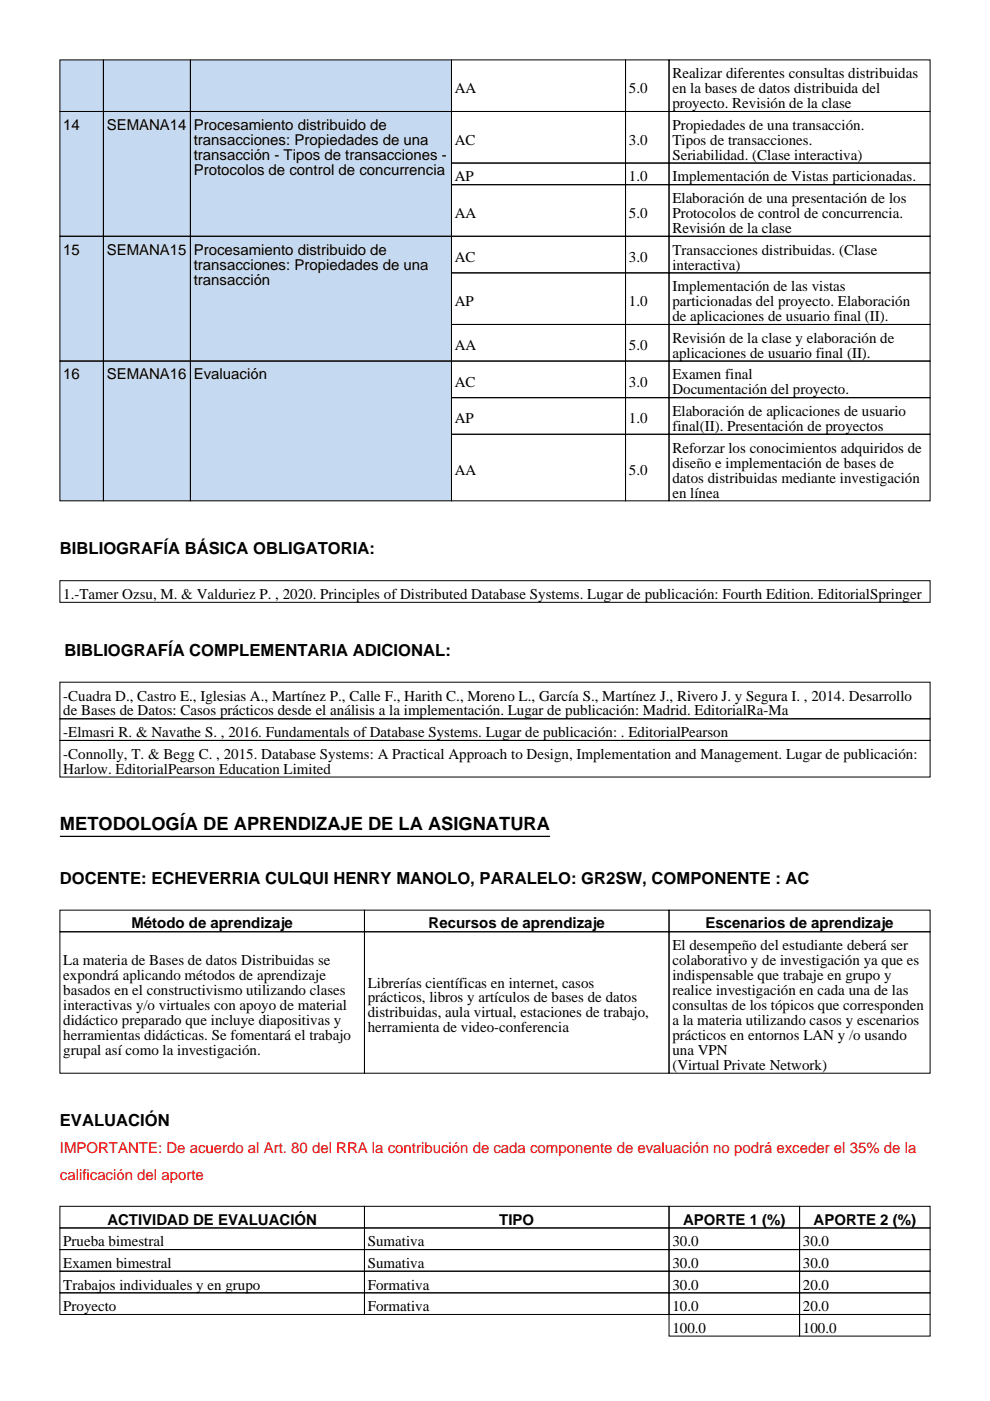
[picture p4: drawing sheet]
<svg xmlns="http://www.w3.org/2000/svg" width="210mm" height="297mm" viewBox="0 0 210 297" stroke-linecap="round" stroke-linejoin="round" font-family="sans-serif">
<defs><g id="words">
<text font-size="3.9" x="12.7" y="176">METODOLOGÍA DE APRENDIZAJE DE LA ASIGNATURA</text>
<g font-size="3.5">
<text x="12.7" y="117.5">BIBLIOGRAFÍA BÁSICA OBLIGATORIA:</text>
<text x="13.7" y="139">BIBLIOGRAFÍA COMPLEMENTARIA ADICIONAL:</text>
<text x="12.7" y="187.3">DOCENTE: ECHEVERRIA CULQUI HENRY MANOLO, PARALELO: GR2SW, COMPONENTE : AC</text>
<text x="12.7" y="238.8">EVALUACIÓN</text>
</g>
<g font-size="3.2">
<text x="142.6" y="16.6">Realizar diferentes consultas distribuidas</text>
<text x="96.4" y="19.8">AA</text>
<text x="133.3" y="19.8">5.0</text>
<text x="142.6" y="19.8">en la bases de datos distribuida del</text>
<text x="142.6" y="22.9">proyecto. Revisión de la clase</text>
<text x="13.4" y="27.5">14</text>
<text x="22.6" y="27.5">SEMANA14</text>
<text x="41.1" y="27.5">Procesamiento distribuido de</text>
<text x="142.6" y="27.5">Propiedades de una transacción.</text>
<text x="41.1" y="30.7">transacciones: Propiedades de una</text>
<text x="41.1" y="33.9">transacción - Tipos de transacciones -</text>
<text x="96.4" y="30.7">AC</text>
<text x="133.3" y="30.7">3.0</text>
<text x="142.6" y="30.7">Tipos de transacciones.</text>
<text x="142.6" y="33.9">Seriabilidad. (Clase interactiva)</text>
<text x="41.1" y="37">Protocolos de control de concurrencia</text>
<text x="96.4" y="38.5">AP</text>
<text x="133.3" y="38.5">1.0</text>
<text x="142.6" y="38.5">Implementación de Vistas particionadas.</text>
<text x="96.4" y="46.2">AA</text>
<text x="133.3" y="46.2">5.0</text>
<text x="142.6" y="43">Elaboración de una presentación de los</text>
<text x="142.6" y="46.2">Protocolos de control de concurrencia.</text>
<text x="13.4" y="54">15</text>
<text x="22.6" y="54">SEMANA15</text>
<text x="41.1" y="54">Procesamiento distribuido de</text>
<text x="142.6" y="49.4">Revisión de la clase</text>
<text x="142.6" y="54">Transacciones distribuidas. (Clase</text>
<text x="41.1" y="57.1">transacciones: Propiedades de una</text>
<text x="96.4" y="55.6">AC</text>
<text x="133.3" y="55.6">3.0</text>
<text x="142.6" y="57.1">interactiva)</text>
<text x="41.1" y="60.3">transacción</text>
<text x="96.4" y="64.9">AP</text>
<text x="133.3" y="64.9">1.0</text>
<text x="142.6" y="61.7">Implementación de las vistas</text>
<text x="142.6" y="64.9">particionadas del proyecto. Elaboración</text>
<text x="142.6" y="68.1">de aplicaciones de usuario final (II).</text>
<text x="96.4" y="74.3">AA</text>
<text x="133.3" y="74.3">5.0</text>
<text x="142.6" y="72.7">Revisión de la clase y elaboración de</text>
<text x="142.6" y="75.8">aplicaciones de usuario final (II).</text>
<text x="13.4" y="80.4">16</text>
<text x="22.6" y="80.4">SEMANA16</text>
<text x="41.1" y="80.4">Evaluación</text>
<text x="96.4" y="82">AC</text>
<text x="133.3" y="82">3.0</text>
<text x="142.6" y="80.4">Examen final</text>
<text x="142.6" y="83.6">Documentación del proyecto.</text>
<text x="96.4" y="89.8">AP</text>
<text x="133.3" y="89.8">1.0</text>
<text x="142.6" y="88.2">Elaboración de aplicaciones de usuario</text>
<text x="142.6" y="91.4">final(II). Presentación de proyectos</text>
<text x="142.6" y="96">Reforzar los conocimientos adquiridos de</text>
<text x="96.4" y="100.7">AA</text>
<text x="133.3" y="100.7">5.0</text>
<text x="142.6" y="99.1">diseño e implementación de bases de</text>
<text x="142.6" y="102.3">datos distribuidas mediante investigación</text>
<text x="142.6" y="105.5">en línea</text>
<text x="13.4" y="127">1.-Tamer Ozsu, M. &amp; Valduriez P. , 2020. Principles of Distributed Database Systems. Lugar de publicación: Fourth Edition. EditorialSpringer</text>
<text x="13.4" y="148.5">-Cuadra D., Castro E., Iglesias A., Martínez P., Calle F., Harith C., Moreno L., García S., Martínez J., Rivero J. y Segura I. , 2014. Desarrollo</text>
<text x="13.4" y="151.7">de Bases de Datos: Casos prácticos desde el análisis a la implementación. Lugar de publicación: Madrid. EditorialRa-Ma</text>
<text x="13.4" y="156.3">-Elmasri R. &amp; Navathe S. , 2016. Fundamentals of Database Systems. Lugar de publicación: . EditorialPearson</text>
<text x="13.4" y="160.9">-Connolly, T. &amp; Begg C. , 2015. Database Systems: A Practical Approach to Design, Implementation and Management. Lugar de publicación:</text>
<text x="13.4" y="164">Harlow. EditorialPearson Education Limited</text>
<text x="27.9" y="196.8">Método de aprendizaje</text>
<text x="90.9" y="196.8">Recursos de aprendizaje</text>
<text x="149.6" y="196.8">Escenarios de aprendizaje</text>
<text x="142.6" y="201.4">El desempeño del estudiante deberá ser</text>
<text x="13.4" y="204.6">La materia de Bases de datos Distribuidas se</text>
<text x="13.4" y="207.8">expondrá aplicando métodos de aprendizaje</text>
<text x="78" y="209.4">Librerías científicas en internet, casos</text>
<text x="142.6" y="204.6">colaborativo y de investigación ya que es</text>
<text x="142.6" y="207.8">indispensable que trabaje en grupo y</text>
<text x="13.4" y="211">basados en el constructivismo utilizando clases</text>
<text x="13.4" y="214.1">interactivas y/o virtuales con apoyo de material</text>
<text x="78" y="212.5">prácticos, libros y artículos de bases de datos</text>
<text x="78" y="215.7">distribuidas, aula virtual, estaciones de trabajo,</text>
<text x="142.6" y="211">realice investigación en cada una de las</text>
<text x="142.6" y="214.1">consultas de los tópicos que corresponden</text>
<text x="13.4" y="217.3">didáctico preparado que incluye diapositivas y</text>
<text x="13.4" y="220.5">herramientas didácticas. Se fomentará el trabajo</text>
<text x="78" y="218.9">herramienta de video-conferencia</text>
<text x="142.6" y="217.3">a la materia utilizando casos y escenarios</text>
<text x="142.6" y="220.5">prácticos en entornos LAN y /o usando</text>
<text x="13.4" y="223.7">grupal así como la investigación.</text>
<text x="142.6" y="223.7">una VPN</text>
<text x="142.6" y="226.8">(Virtual Private Network)</text>
<text x="22.8" y="259.6">ACTIVIDAD DE EVALUACIÓN</text>
<text x="105.9" y="259.6">TIPO</text>
<text x="144.8" y="259.6">APORTE 1 (%)</text>
<text x="172.5" y="259.6">APORTE 2 (%)</text>
<text x="13.4" y="264.2">Prueba bimestral</text>
<text x="13.4" y="268.8">Examen bimestral</text>
<text x="78" y="264.2">Sumativa</text>
<text x="78" y="268.8">Sumativa</text>
<text x="142.6" y="264.2">30.0</text>
<text x="142.6" y="268.8">30.0</text>
<text x="170.2" y="264.2">30.0</text>
<text x="170.2" y="268.8">30.0</text>
<text x="13.4" y="273.4">Trabajos individuales y en grupo</text>
<text x="78" y="273.4">Formativa</text>
<text x="142.6" y="273.4">30.0</text>
<text x="170.2" y="273.4">20.0</text>
<text x="13.4" y="278">Proyecto</text>
<text x="78" y="278">Formativa</text>
<text x="142.6" y="278">10.0</text>
<text x="170.2" y="278">20.0</text>
<text x="142.6" y="282.6">100.0</text>
<text x="170.2" y="282.6">100.0</text>
</g>
<g font-size="3.2" fill="#f00">
<text x="12.7" y="244.5">IMPORTANTE: De acuerdo al Art. 80 del RRA la contribución de cada componente de evaluación no podrá exceder el 35% de la</text>
<text x="12.7" y="250.1">calificación del aporte</text>
</g>
</g></defs>
<path d="M12.7 177.3h103.9" fill="none" stroke="#000" stroke-width=".26"/>
<g fill="#c5d9f1">
<path d="M12.7 12.7h9.2v10.9h-9.2z"/>
<path d="M21.9 12.7h18.5v10.9h-18.5z"/>
<path d="M40.4 12.7h55.3v10.9h-55.3z"/>
<path d="M12.7 23.6h9.2v26.5h-9.2z"/>
<path d="M21.9 23.6h18.5v26.5h-18.5z"/>
<path d="M40.4 23.6h55.3v26.5h-55.3z"/>
<path d="M12.7 50.1h9.2v26.5h-9.2z"/>
<path d="M21.9 50.1h18.5v26.5h-18.5z"/>
<path d="M40.4 50.1h55.3v26.5h-55.3z"/>
<path d="M12.7 76.6h9.2v29.6h-9.2z"/>
<path d="M21.9 76.6h18.5v29.6h-18.5z"/>
<path d="M40.4 76.6h55.3v29.6h-55.3z"/>
</g>
<g fill="none" stroke="#000" stroke-width=".21">
<path d="M12.7 12.7h9.2v10.9h-9.2zM21.9 12.7h18.5v10.9h-18.5zM40.4 12.7h55.3v10.9h-55.3zM95.7 12.7h36.9v10.9h-36.9zM132.6 12.7h9.3v10.9h-9.3zM141.9 12.7h55.3v10.9h-55.3zM12.7 23.6h9.2v26.5h-9.2zM21.9 23.6h18.5v26.5h-18.5zM40.4 23.6h55.3v26.5h-55.3zM95.7 23.6h36.9v11h-36.9zM95.7 34.6h36.9v4.6h-36.9zM95.7 39.2h36.9v10.9h-36.9z"/>
<path d="M132.6 23.6h9.3v11h-9.3zM132.6 34.6h9.3v4.6h-9.3zM132.6 39.2h9.3v10.9h-9.3zM141.9 23.6h55.3v11h-55.3zM141.9 34.6h55.3v4.6h-55.3zM141.9 39.2h55.3v10.9h-55.3zM12.7 50.1h9.2v26.5h-9.2zM21.9 50.1h18.5v26.5h-18.5zM40.4 50.1h55.3v26.5h-55.3zM95.7 50.1h36.9v7.8h-36.9zM95.7 57.9h36.9v10.9h-36.9zM132.6 50.1h9.3v7.8h-9.3z"/>
<path d="M132.6 57.9h9.3v10.9h-9.3zM141.9 50.1h55.3v7.8h-55.3zM141.9 57.9h55.3v10.9h-55.3zM12.7 76.6h9.2v29.6h-9.2zM21.9 76.6h18.5v29.6h-18.5zM40.4 76.6h55.3v29.6h-55.3zM95.7 68.8h36.9v7.8h-36.9zM95.7 76.6h36.9v7.7h-36.9zM132.6 68.8h9.3v7.8h-9.3zM132.6 76.6h9.3v7.7h-9.3zM141.9 68.8h55.3v7.8h-55.3zM141.9 76.6h55.3v7.7h-55.3z"/>
<path d="M95.7 84.3h36.9v7.8h-36.9zM95.7 92.1h36.9v14.1h-36.9zM132.6 84.3h9.3v7.8h-9.3zM132.6 92.1h9.3v14.1h-9.3zM141.9 84.3h55.3v7.8h-55.3zM141.9 92.1h55.3v14.1h-55.3zM12.7 123.1h184.5v4.6h-184.5zM12.7 144.6h184.5v7.8h-184.5zM12.7 152.4h184.5v4.6h-184.5zM12.7 157h184.5v7.7h-184.5zM12.7 193h64.6v4.6h-64.6zM12.7 197.6h64.6v29.9h-64.6z"/>
<path d="M77.3 193h64.6v4.6h-64.6zM77.3 197.6h64.6v29.9h-64.6zM141.9 193h55.3v4.6h-55.3zM141.9 197.6h55.3v29.9h-55.3zM12.7 255.8h64.6v4.5h-64.6zM77.3 255.8h64.6v4.5h-64.6zM141.9 255.8h27.6v4.5h-27.6zM169.5 255.8h27.7v4.5h-27.7zM12.7 260.3h64.6v4.6h-64.6zM12.7 264.9h64.6v4.6h-64.6zM12.7 269.5h64.6v4.6h-64.6zM12.7 274.1h64.6v4.6h-64.6z"/>
<path d="M77.3 260.3h64.6v4.6h-64.6zM77.3 264.9h64.6v4.6h-64.6zM77.3 269.5h64.6v4.6h-64.6zM77.3 274.1h64.6v4.6h-64.6zM141.9 260.3h27.6v4.6h-27.6zM141.9 264.9h27.6v4.6h-27.6zM141.9 269.5h27.6v4.6h-27.6zM141.9 274.1h27.6v4.6h-27.6zM141.9 278.7h27.6v4.6h-27.6zM169.5 260.3h27.7v4.6h-27.7zM169.5 264.9h27.7v4.6h-27.7zM169.5 269.5h27.7v4.6h-27.7z"/>
<path d="M169.5 274.1h27.7v4.6h-27.7zM169.5 278.7h27.7v4.6h-27.7z"/>
</g>
<use href="#words"/>
</svg>
